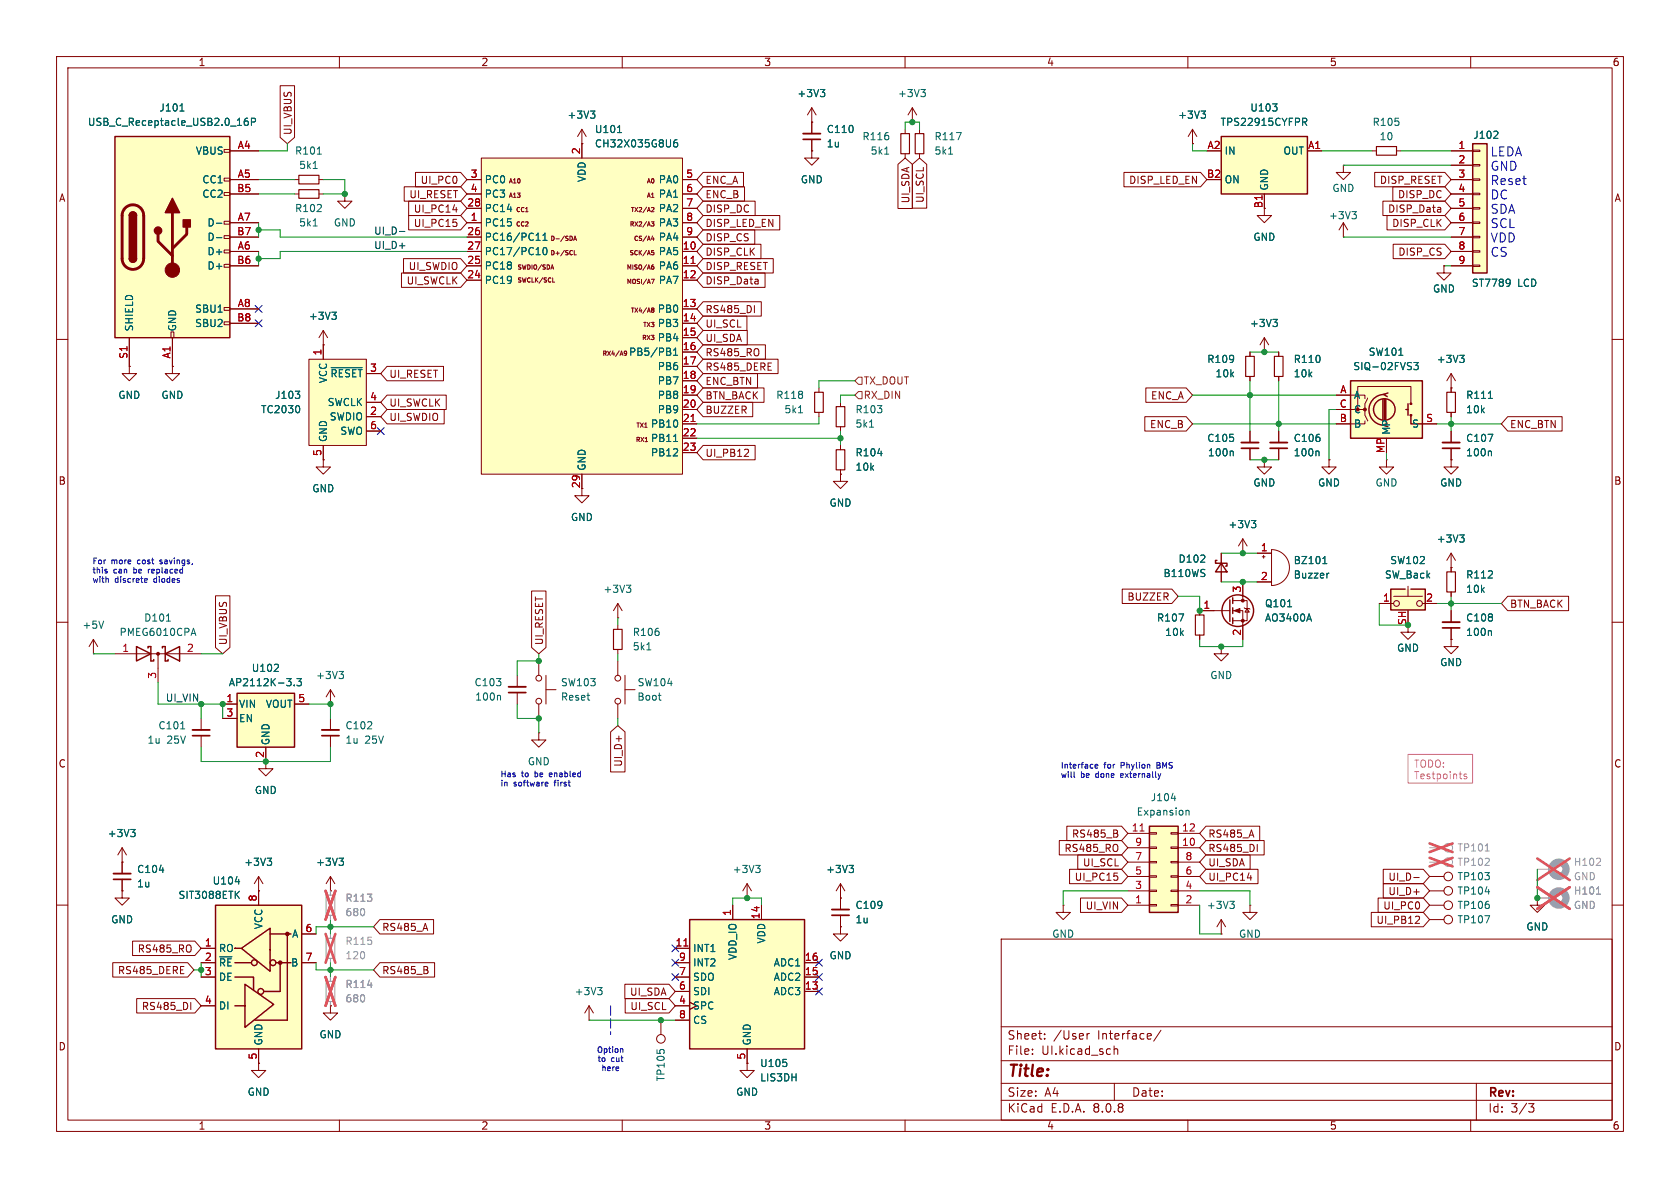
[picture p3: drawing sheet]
<svg xmlns="http://www.w3.org/2000/svg" width="297mm" height="210mm" viewBox="0 0 297 210" stroke-linecap="round" stroke-linejoin="round" font-family="sans-serif">
<defs><g id="words">
<text font-size="2.8" fill="#840000" x="178" y="190.9">Title:</text>
<g font-size="2.2" fill="#0000c2">
<text x="263.4" y="27.9">LEDA</text>
<text x="263.4" y="30.5">GND</text>
<text x="263.4" y="33">Reset</text>
<text x="263.4" y="35.5">DC</text>
<text x="263.4" y="38.1">SDA</text>
<text x="263.4" y="40.6">SCL</text>
<text x="263.4" y="43.2">VDD</text>
<text x="263.4" y="45.7">CS</text>
</g>
<g font-size="2.1" fill="#840000">
<text x="178" y="184">Sheet:</text>
<text x="186.2" y="184">/User</text>
<text x="194.1" y="184">Interface/</text>
<text x="178" y="186.7">File:</text>
<text x="184.1" y="186.7">UI.kicad_sch</text>
<text x="178" y="196.9">KiCad</text>
<text x="178" y="194.1">Size:</text>
<text x="184.7" y="194.1">A4</text>
<text x="185.7" y="196.9">E.D.A.</text>
<text x="193.3" y="196.9">8.0.8</text>
<text x="200" y="194.1">Date:</text>
<text x="263" y="194.3">Rev:</text>
<text x="263" y="196.9">Id:</text>
<text x="267.1" y="196.9">3/3</text>
</g>
<g font-size="1.8" fill="#840000">
<text x="35" y="11.9">1</text>
<text x="85" y="11.9">2</text>
<text x="135" y="11.9">3</text>
<text x="185" y="11.9">4</text>
<text x="235" y="11.9">5</text>
<text x="285" y="11.9">6</text>
<text x="51.8" y="24" transform="rotate(-90 51.8 24)">UI_VBUS</text>
<text x="10.3" y="35.9">A</text>
<text x="72.3" y="35.2">UI_RESET</text>
<text x="74.3" y="32.7">UI_PC0</text>
<text x="124.6" y="32.7">ENC_A</text>
<text x="124.6" y="35.2">ENC_B</text>
<text x="163.5" y="36" transform="rotate(-90 163.5 36)">UI_SCL</text>
<text x="199.5" y="32.7">DISP_LED_EN</text>
<text x="243.8" y="32.7">DISP_RESET</text>
<text x="247" y="35.2">DISP_DC</text>
<text x="285.3" y="35.9">A</text>
<text x="73.1" y="40.3">UI_PC15</text>
<text x="73.1" y="37.8">UI_PC14</text>
<text x="124.6" y="40.3">DISP_LED_EN</text>
<text x="124.6" y="37.8">DISP_DC</text>
<text x="161" y="36" transform="rotate(-90 161 36)">UI_SDA</text>
<text x="223.3" y="36.9" transform="rotate(-90 223.3 36.9)">B1</text>
<text x="245.3" y="37.8">DISP_Data</text>
<text x="246" y="40.3">DISP_CLK</text>
<text x="72.1" y="47.9">UI_SWDIO</text>
<text x="124.6" y="47.9">DISP_RESET</text>
<text x="124.6" y="42.9">DISP_CS</text>
<text x="124.6" y="45.4">DISP_CLK</text>
<text x="247.1" y="45.4">DISP_CS</text>
<text x="71.8" y="50.5">UI_SWCLK</text>
<text x="124.6" y="50.5">DISP_Data</text>
<text x="124.6" y="58.1">UI_SCL</text>
<text x="124.6" y="55.6">RS485_DI</text>
<text x="124.6" y="63.2">RS485_RO</text>
<text x="124.6" y="60.6">UI_SDA</text>
<text x="124.6" y="65.7">RS485_DERE</text>
<text x="68.7" y="67">UI_RESET</text>
<text x="124.6" y="70.8">BTN_BACK</text>
<text x="124.6" y="68.3">ENC_BTN</text>
<text x="203.4" y="70.8">ENC_A</text>
<text x="68.7" y="72.1">UI_SWCLK</text>
<text x="68.7" y="74.6">UI_SWDIO</text>
<text x="124.6" y="73.3">BUZZER</text>
<text x="203.2" y="75.9">ENC_B</text>
<text x="266.9" y="75.9">ENC_BTN</text>
<text x="124.6" y="81">UI_PB12</text>
<text x="10.3" y="85.9">B</text>
<text x="102.6" y="86.4" transform="rotate(-90 102.6 86.4)">29</text>
<text x="285.3" y="85.9">B</text>
<text x="199.2" y="106.4">BUZZER</text>
<text x="266.9" y="107.6">BTN_BACK</text>
<text x="40.3" y="114.1" transform="rotate(-90 40.3 114.1)">UI_VBUS</text>
<text x="96.2" y="114.1" transform="rotate(-90 96.2 114.1)">UI_RESET</text>
<text x="10.3" y="135.9">C</text>
<text x="46.7" y="134.1" transform="rotate(-90 46.7 134.1)">2</text>
<text x="110.2" y="135.6" transform="rotate(-90 110.2 135.6)">UI_D+</text>
<text x="285.3" y="135.9">C</text>
<text x="189.4" y="148.3">RS485_B</text>
<text x="213.5" y="148.3">RS485_A</text>
<text x="188.1" y="150.8">RS485_RO</text>
<text x="189.9" y="155.9">UI_PC15</text>
<text x="191.3" y="153.4">UI_SCL</text>
<text x="213.5" y="150.8">RS485_DI</text>
<text x="213.5" y="155.9">UI_PC14</text>
<text x="213.5" y="153.4">UI_SDA</text>
<text x="245.4" y="155.9">UI_D-</text>
<text x="191.8" y="161">UI_VIN</text>
<text x="244.4" y="161">UI_PC0</text>
<text x="245.4" y="158.4">UI_D+</text>
<text x="67.5" y="164.8">RS485_A</text>
<text x="243.2" y="163.5">UI_PB12</text>
<text x="20.7" y="172.4">RS485_DERE</text>
<text x="24.3" y="168.6">RS485_RO</text>
<text x="67.5" y="172.4">RS485_B</text>
<text x="25" y="178.8">RS485_DI</text>
<text x="111.3" y="176.2">UI_SDA</text>
<text x="111.3" y="178.8">UI_SCL</text>
<text x="10.3" y="185.9">D</text>
<text x="285.3" y="185.9">D</text>
<text x="35" y="199.9">1</text>
<text x="85" y="199.9">2</text>
<text x="135" y="199.9">3</text>
<text x="185" y="199.9">4</text>
<text x="235" y="199.9">5</text>
<text x="285" y="199.9">6</text>
</g>
<g font-size="1.8" fill="#006464">
<text x="140.9" y="17.4">+3V3</text>
<text x="158.6" y="17.4">+3V3</text>
<text x="15.4" y="22.5">USB_C_Receptacle_USB2.0_16P</text>
<text x="28.1" y="19.9">J101</text>
<text x="100.2" y="21.2">+3V3</text>
<text x="105.1" y="23.7">U101</text>
<text x="146.1" y="23.7">C110</text>
<text x="208.2" y="21.2">+3V3</text>
<text x="215.7" y="22.5">TPS22915CYFPR</text>
<text x="220.9" y="19.9">U103</text>
<text x="242.6" y="22.5">R105</text>
<text x="34.5" y="27.5">VBUS</text>
<text x="52.1" y="27.5">R101</text>
<text x="105.1" y="26.3">CH32X035G8U6</text>
<text x="146.1" y="26.3">1u</text>
<text x="152.4" y="25">R116</text>
<text x="153.8" y="27.5">5k1</text>
<text x="165.1" y="25">R117</text>
<text x="165.1" y="27.5">5k1</text>
<text x="216.4" y="27.5">IN</text>
<text x="226.8" y="27.5">OUT</text>
<text x="243.8" y="25">10</text>
<text x="260.4" y="24.7">J102</text>
<text x="35.7" y="32.6">CC1</text>
<text x="35.7" y="35.2">CC2</text>
<text x="52.8" y="30.1">5k1</text>
<text x="85.6" y="32.6">PC0</text>
<text x="85.6" y="35.2">PC3</text>
<text x="103.7" y="32.3" transform="rotate(-90 103.7 32.3)">VDD</text>
<text x="116.4" y="32.6">PA0</text>
<text x="116.4" y="35.2">PA1</text>
<text x="141.5" y="32.6">GND</text>
<text x="216.4" y="32.6">ON</text>
<text x="224.4" y="33.8" transform="rotate(-90 224.4 33.8)">GND</text>
<text x="235.5" y="34.1">GND</text>
<text x="36.6" y="40.2">D-</text>
<text x="52.1" y="37.7">R102</text>
<text x="52.8" y="40.2">5k1</text>
<text x="58.9" y="40.2">GND</text>
<text x="85.6" y="40.2">PC15</text>
<text x="85.6" y="37.7">PC14</text>
<text x="116.4" y="37.7">PA2</text>
<text x="116.4" y="40.2">PA3</text>
<text x="234.8" y="39">+3V3</text>
<text x="36.6" y="45.3">D+</text>
<text x="36.6" y="47.9">D+</text>
<text x="36.6" y="42.8">D-</text>
<text x="85.6" y="47.9">PC18</text>
<text x="85.6" y="42.8">PC16/PC11</text>
<text x="85.6" y="45.3">PC17/PC10</text>
<text x="116.4" y="45.3">PA5</text>
<text x="116.4" y="47.9">PA6</text>
<text x="116.4" y="42.8">PA4</text>
<text x="221.5" y="42.8">GND</text>
<text x="85.6" y="50.4">PC19</text>
<text x="116.4" y="50.4">PA7</text>
<text x="253.2" y="51.9">GND</text>
<text x="260.1" y="50.9">ST7789</text>
<text x="268.3" y="50.9">LCD</text>
<text x="23.7" y="58.7" transform="rotate(-90 23.7 58.7)">SHIELD</text>
<text x="31.3" y="58.7" transform="rotate(-90 31.3 58.7)">GND</text>
<text x="34.4" y="55.5">SBU1</text>
<text x="34.4" y="58">SBU2</text>
<text x="54.5" y="56.7">+3V3</text>
<text x="116.2" y="55.5">PB0</text>
<text x="116.2" y="58">PB3</text>
<text x="220.9" y="58">+3V3</text>
<text x="111.1" y="63.1">PB5/PB1</text>
<text x="116.2" y="60.6">PB4</text>
<text x="116.2" y="65.6">PB6</text>
<text x="213.3" y="64.4">R109</text>
<text x="228.6" y="64.4">R110</text>
<text x="239.1" y="65.6">SIQ-02FVS3</text>
<text x="241.9" y="63.1">SW101</text>
<text x="253.9" y="64.4">+3V3</text>
<text x="20.8" y="70.7">GND</text>
<text x="28.4" y="70.7">GND</text>
<text x="48.5" y="70.7">J103</text>
<text x="57.8" y="72">SWCLK</text>
<text x="58" y="67.8" transform="rotate(-90 58 67.8)">VCC</text>
<text x="58.3" y="66.9">~{RESET}</text>
<text x="116.2" y="68.2">PB7</text>
<text x="116.2" y="70.7">PB8</text>
<text x="137.1" y="70.7">R118</text>
<text x="214.8" y="66.9">10k</text>
<text x="228.6" y="66.9">10k</text>
<text x="239.3" y="70.7">A</text>
<text x="259.1" y="70.7">R111</text>
<text x="46.1" y="73.3">TC2030</text>
<text x="58.2" y="74.5">SWDIO</text>
<text x="60.1" y="77.1">SWO</text>
<text x="115" y="75.8">PB10</text>
<text x="116.2" y="73.3">PB9</text>
<text x="138.6" y="73.3">5k1</text>
<text x="151.1" y="73.3">R103</text>
<text x="151.1" y="75.8">5k1</text>
<text x="239.3" y="75.8">B</text>
<text x="239.3" y="73.3">C</text>
<text x="246" y="77" transform="rotate(-90 246 77)">MP</text>
<text x="249.5" y="75.8">S</text>
<text x="259.1" y="73.3">10k</text>
<text x="58" y="78.2" transform="rotate(-90 58 78.2)">GND</text>
<text x="103.7" y="83.3" transform="rotate(-90 103.7 83.3)">GND</text>
<text x="115" y="78.3">PB11</text>
<text x="115" y="80.9">PB12</text>
<text x="151.1" y="80.9">R104</text>
<text x="151.1" y="83.4">10k</text>
<text x="213.3" y="78.3">C105</text>
<text x="213.4" y="80.9">100n</text>
<text x="228.6" y="78.3">C106</text>
<text x="228.6" y="80.9">100n</text>
<text x="259.1" y="78.3">C107</text>
<text x="259.1" y="80.9">100n</text>
<text x="55.1" y="87.2">GND</text>
<text x="146.6" y="89.8">GND</text>
<text x="221.5" y="86.2">GND</text>
<text x="232.9" y="86.2">GND</text>
<text x="243.1" y="86.2">GND</text>
<text x="254.5" y="86.2">GND</text>
<text x="100.8" y="92.3">GND</text>
<text x="217.1" y="93.6">+3V3</text>
<text x="208.2" y="99.7">D102</text>
<text x="228.6" y="99.9">BZ101</text>
<text x="245.7" y="99.9">SW102</text>
<text x="253.9" y="96.1">+3V3</text>
<text x="106.6" y="105">+3V3</text>
<text x="205.6" y="102.2">B110WS</text>
<text x="223.5" y="107.5">Q101</text>
<text x="228.6" y="102.5">Buzzer</text>
<text x="244.7" y="102.5">SW_Back</text>
<text x="259.1" y="102.5">R112</text>
<text x="259.1" y="105">10k</text>
<text x="14.5" y="111.4">+5V</text>
<text x="21" y="112.6">PMEG6010CPA</text>
<text x="25.4" y="110.1">D101</text>
<text x="111.8" y="112.6">R106</text>
<text x="204.4" y="110.1">R107</text>
<text x="205.9" y="112.6">10k</text>
<text x="223.5" y="110.1">AO3400A</text>
<text x="259.1" y="110.1">C108</text>
<text x="259.1" y="112.6">100n</text>
<text x="44.4" y="119">U102</text>
<text x="111.8" y="115.2">5k1</text>
<text x="246.9" y="115.4">GND</text>
<text x="254.5" y="118">GND</text>
<text x="40.4" y="121.5">AP2112K-3.3</text>
<text x="42.2" y="125.3">VIN</text>
<text x="46.9" y="125.3">VOUT</text>
<text x="55.8" y="120.2">+3V3</text>
<text x="83.8" y="121.5">C103</text>
<text x="83.9" y="124">100n</text>
<text x="99.1" y="121.5">SW103</text>
<text x="99.1" y="124.1">Reset</text>
<text x="112.6" y="124.1">Boot</text>
<text x="112.6" y="121.5">SW104</text>
<text x="213.9" y="120.2">GND</text>
<text x="26" y="131.7">1u</text>
<text x="27.9" y="129.1">C101</text>
<text x="29.5" y="131.7">25V</text>
<text x="42.2" y="127.9">EN</text>
<text x="47.9" y="131.8" transform="rotate(-90 47.9 131.8)">GND</text>
<text x="61" y="129.1">C102</text>
<text x="61" y="131.7">1u</text>
<text x="64.5" y="131.7">25V</text>
<text x="93.2" y="135.5">GND</text>
<text x="45" y="140.6">GND</text>
<text x="203.3" y="141.8">J104</text>
<text x="18.9" y="148.2">+3V3</text>
<text x="200.9" y="144.4">Expansion</text>
<text x="24.1" y="154.5">C104</text>
<text x="43.1" y="153.3">+3V3</text>
<text x="55.8" y="153.3">+3V3</text>
<text x="129.4" y="154.5">+3V3</text>
<text x="145.9" y="154.5">+3V3</text>
<text x="257.6" y="155.8">TP103</text>
<text x="24.1" y="157.1">1u</text>
<text x="31.5" y="159.1">SIT3088ETK</text>
<text x="37.5" y="156.6">U104</text>
<text x="151.1" y="160.9">C109</text>
<text x="213.3" y="160.9">+3V3</text>
<text x="257.6" y="160.9">TP106</text>
<text x="257.6" y="158.3">TP104</text>
<text x="19.6" y="163.4">GND</text>
<text x="46.6" y="164.4" transform="rotate(-90 46.6 164.4)">VCC</text>
<text x="51.5" y="166">A</text>
<text x="135.5" y="166.9" transform="rotate(-90 135.5 166.9)">VDD</text>
<text x="151.1" y="163.4">1u</text>
<text x="185.9" y="166">GND</text>
<text x="218.9" y="166">GND</text>
<text x="257.6" y="163.4">TP107</text>
<text x="269.7" y="164.7">GND</text>
<text x="38.6" y="168.5">RO</text>
<text x="38.6" y="171">~{RE}</text>
<text x="38.6" y="173.6">DE</text>
<text x="51.4" y="171">B</text>
<text x="122.4" y="168.5">INT1</text>
<text x="122.4" y="173.6">SDO</text>
<text x="122.4" y="171">INT2</text>
<text x="130.4" y="169.8" transform="rotate(-90 130.4 169.8)">VDD_IO</text>
<text x="136.7" y="173.6">ADC2</text>
<text x="136.7" y="171">ADC1</text>
<text x="146.6" y="169.8">GND</text>
<text x="38.6" y="178.7">DI</text>
<text x="101.5" y="176.1">+3V3</text>
<text x="122.4" y="178.7">SPC</text>
<text x="122.4" y="176.1">SDI</text>
<text x="136.7" y="176.1">ADC3</text>
<text x="46.6" y="184.9" transform="rotate(-90 46.6 184.9)">GND</text>
<text x="56.4" y="183.7">GND</text>
<text x="122.4" y="181.2">CS</text>
<text x="132.9" y="184.9" transform="rotate(-90 132.9 184.9)">GND</text>
<text x="117.7" y="191.2" transform="rotate(-90 117.7 191.2)">TP105</text>
<text x="134.3" y="188.8">U105</text>
<text x="134.3" y="191.4">LIS3DH</text>
<text x="43.7" y="193.9">GND</text>
<text x="130" y="193.9">GND</text>
</g>
<g font-size="1.8" fill="#a90000">
<text x="41.9" y="26.4">A4</text>
<text x="102.6" y="27.4" transform="rotate(-90 102.6 27.4)">2</text>
<text x="213.4" y="26.4">A2</text>
<text x="231.2" y="26.4">A1</text>
<text x="257.7" y="26.4">1</text>
<text x="257.7" y="29">2</text>
<text x="41.8" y="34">B5</text>
<text x="41.9" y="31.5">A5</text>
<text x="83.1" y="31.5">3</text>
<text x="83.1" y="34">4</text>
<text x="121.2" y="31.5">5</text>
<text x="121.2" y="34">6</text>
<text x="213.3" y="31.5">B2</text>
<text x="257.7" y="31.5">3</text>
<text x="257.7" y="34">4</text>
<text x="41.8" y="41.7">B7</text>
<text x="41.9" y="39.1">A7</text>
<text x="82.5" y="41.7">26</text>
<text x="82.5" y="36.6">28</text>
<text x="83.1" y="39.1">1</text>
<text x="121.2" y="36.6">7</text>
<text x="121.2" y="39.1">8</text>
<text x="121.2" y="41.7">9</text>
<text x="257.7" y="36.6">5</text>
<text x="257.7" y="39.1">6</text>
<text x="257.7" y="41.7">7</text>
<text x="41.8" y="46.7">B6</text>
<text x="41.9" y="44.2">A6</text>
<text x="82.5" y="46.7">25</text>
<text x="82.5" y="44.2">27</text>
<text x="120.6" y="44.2">10</text>
<text x="120.6" y="46.7">11</text>
<text x="257.7" y="44.2">8</text>
<text x="257.7" y="46.7">9</text>
<text x="82.5" y="49.3">24</text>
<text x="120.6" y="49.3">12</text>
<text x="41.8" y="56.9">B8</text>
<text x="41.9" y="54.4">A8</text>
<text x="120.6" y="54.4">13</text>
<text x="120.6" y="56.9">14</text>
<text x="120.6" y="59.4">15</text>
<text x="22.6" y="63.5" transform="rotate(-90 22.6 63.5)">S1</text>
<text x="30.2" y="63.5" transform="rotate(-90 30.2 63.5)">A1</text>
<text x="56.9" y="62.9" transform="rotate(-90 56.9 62.9)">1</text>
<text x="65.3" y="65.8">3</text>
<text x="120.6" y="62">16</text>
<text x="120.6" y="64.5">17</text>
<text x="65.3" y="70.9">4</text>
<text x="120.6" y="67.1">18</text>
<text x="120.6" y="69.6">19</text>
<text x="236.8" y="69.6">A</text>
<text x="65.3" y="73.4">2</text>
<text x="65.3" y="75.9">6</text>
<text x="120.6" y="72.1">20</text>
<text x="120.6" y="74.7">21</text>
<text x="120.6" y="77.2">22</text>
<text x="236.8" y="74.7">B</text>
<text x="236.8" y="72.1">C</text>
<text x="252" y="74.7">S</text>
<text x="56.9" y="80.7" transform="rotate(-90 56.9 80.7)">5</text>
<text x="120.6" y="79.8">23</text>
<text x="244.9" y="80.2" transform="rotate(-90 244.9 80.2)">MP</text>
<text x="222.8" y="97.5">1</text>
<text x="212.7" y="107.7">1</text>
<text x="219.5" y="104.8" transform="rotate(-90 219.5 104.8)">3</text>
<text x="222.8" y="102.6">2</text>
<text x="244.4" y="106.4">1</text>
<text x="252" y="106.4">2</text>
<text x="219.5" y="112.5" transform="rotate(-90 219.5 112.5)">2</text>
<text x="248.7" y="110.6" transform="rotate(-90 248.7 110.6)">SH</text>
<text x="21.5" y="115.3">1</text>
<text x="32.9" y="115.3">2</text>
<text x="27.7" y="120.1" transform="rotate(-90 27.7 120.1)">3</text>
<text x="39.9" y="124.2">1</text>
<text x="52.6" y="124.2">5</text>
<text x="39.9" y="126.7">3</text>
<text x="200" y="147.1">11</text>
<text x="200.6" y="149.6">9</text>
<text x="208.9" y="149.6">10</text>
<text x="208.9" y="147.1">12</text>
<text x="200.6" y="154.7">5</text>
<text x="200.6" y="152.1">7</text>
<text x="209.5" y="154.7">6</text>
<text x="209.5" y="152.1">8</text>
<text x="45.5" y="159.5" transform="rotate(-90 45.5 159.5)">8</text>
<text x="129.3" y="162" transform="rotate(-90 129.3 162)">1</text>
<text x="200.6" y="159.8">1</text>
<text x="200.6" y="157.2">3</text>
<text x="209.5" y="159.8">2</text>
<text x="209.5" y="157.2">4</text>
<text x="36.1" y="167.4">1</text>
<text x="53.9" y="164.8">6</text>
<text x="119.3" y="167.4">11</text>
<text x="134.4" y="162.6" transform="rotate(-90 134.4 162.6)">14</text>
<text x="36.1" y="169.9">2</text>
<text x="36.1" y="172.5">3</text>
<text x="53.9" y="169.9">7</text>
<text x="119.9" y="172.5">7</text>
<text x="119.9" y="169.9">9</text>
<text x="142.2" y="172.5">15</text>
<text x="142.2" y="169.9">16</text>
<text x="36.1" y="177.5">4</text>
<text x="119.9" y="177.5">4</text>
<text x="119.9" y="175">6</text>
<text x="142.2" y="175">13</text>
<text x="119.9" y="180.1">8</text>
<text x="45.5" y="187.4" transform="rotate(-90 45.5 187.4)">5</text>
<text x="131.8" y="187.4" transform="rotate(-90 131.8 187.4)">5</text>
</g>
<g font-size="1.8" fill="#0f0f0f">
<text x="66" y="41.6">UI_D-</text>
<text x="66" y="44.1">UI_D+</text>
<text x="29.2" y="124.1">UI_VIN</text>
</g>
<g font-size="1.8" fill="#725600">
<text x="152.6" y="70.7">RX_DIN</text>
<text x="152.6" y="68.2">TX_DOUT</text>
</g>
<g font-size="1.8" fill="#f0f">
<text x="249.9" y="136">TODO:</text>
<text x="249.9" y="138.1">Testpoints</text>
</g>
<g font-size="1.8" fill="#989898">
<text x="257.6" y="150.7">TP101</text>
<text x="257.6" y="153.3">TP102</text>
<text x="278.1" y="155.8">GND</text>
<text x="278.1" y="153.3">H102</text>
<text x="61" y="159.6">R113</text>
<text x="278.1" y="160.9">GND</text>
<text x="278.1" y="158.3">H101</text>
<text x="61" y="167.2">R115</text>
<text x="61" y="162.2">680</text>
<text x="61" y="169.8">120</text>
<text x="61" y="174.9">R114</text>
<text x="61" y="177.4">680</text>
</g>
<g font-size="1.4" fill="#0000c2">
<text x="16.3" y="99.9">For</text>
<text x="16.3" y="101.6">this</text>
<text x="19.7" y="99.9">more</text>
<text x="20.1" y="101.6">can</text>
<text x="23.8" y="101.6">be</text>
<text x="24.5" y="99.9">cost</text>
<text x="26.6" y="101.6">replaced</text>
<text x="28.7" y="99.9">savings,</text>
<text x="16.3" y="103.2">with</text>
<text x="20.3" y="103.2">discrete</text>
<text x="27.4" y="103.2">diodes</text>
<text x="88.4" y="137.6">Has</text>
<text x="92.2" y="137.6">to</text>
<text x="94.8" y="137.6">be</text>
<text x="97.6" y="137.6">enabled</text>
<text x="187.5" y="136.1">Interface</text>
<text x="187.5" y="137.7">will</text>
<text x="191.1" y="137.7">be</text>
<text x="193.9" y="137.7">done</text>
<text x="195.2" y="136.1">for</text>
<text x="198.4" y="136.1">Phylion</text>
<text x="198.6" y="137.7">externally</text>
<text x="205" y="136.1">BMS</text>
<text x="88.4" y="139.2">in</text>
<text x="90.8" y="139.2">software</text>
<text x="98.2" y="139.2">first</text>
<text x="105.4" y="186.3">Option</text>
<text x="105.5" y="187.9">to</text>
<text x="106.2" y="189.5">here</text>
<text x="108" y="187.9">cut</text>
</g>
<g font-size="1.1" fill="#840000">
<text x="89.8" y="32.6">A10</text>
<text x="89.8" y="35.2">A13</text>
<text x="114.2" y="32.6">A0</text>
<text x="114.2" y="35.2">A1</text>
<text x="91.1" y="37.7">CC1</text>
<text x="91.1" y="40.2">CC2</text>
<text x="111.2" y="40.2">RX2/A3</text>
<text x="111.4" y="37.7">TX2/A2</text>
<text x="91.4" y="47.9">SWDIO/SDA</text>
<text x="97.2" y="45.3">D+/SCL</text>
<text x="97.2" y="42.8">D-/SDA</text>
<text x="110.7" y="47.9">MISO/A6</text>
<text x="111.2" y="45.3">SCK/A5</text>
<text x="111.9" y="42.8">CS/A4</text>
<text x="91.4" y="50.1">SWCLK/SCL</text>
<text x="110.7" y="50.4">MOSI/A7</text>
<text x="111.4" y="55.5">TX4/A8</text>
<text x="113.6" y="58">TX3</text>
<text x="106.4" y="63.1">RX4/A9</text>
<text x="113.4" y="60.3">RX3</text>
<text x="112.4" y="75.8">TX1</text>
<text x="112.3" y="78.3">RX1</text>
</g>
</g></defs>
<g fill="none" stroke="#840000" stroke-width=".18">
<path d="M10 10h277v190h-277zM12 12h273v186h-273zM60 10v2M110 10v2M160 10v2M210 10v2M260 10v2M10 60h2M148.6 78.7v.8M285 60h2M148.6 83.1v.7M10 110h2"/>
<path d="M285 110h2M10 160h2M177 166h108v32h-108zM285 160h2M60 198v2M110 198v2M132.1 188v1.2h1.2l-1.2 1.3-1.3-1.3h1.3M132.1 188h.1M160 198v2M177 194.5h108M177 191.5h108M177 187.5h108"/>
<path d="M177 181.5h108M182.5 186.3v.1M182.5 185.5v.1M184.7 183.6v.1M184.7 182.8v.1M192.2 182.7v1M192.6 182.7l-.3 .1-.1 .2M197 184.9v1.5M197 185.5l.2-.1 .3 .1 .1 .9M197 191.5v3M205.2 182.1l-1.2 2M210 198v2"/>
<path d="M260 198v2M261 191.5v6.5M270.2 195.1h1l-.5 .6 .4 .1 .1 .5-.3 .3h-.4"/>
</g>
<path d="M147.8 79.5h1.6v3.6h-1.6z" fill="none" stroke="#840000" stroke-width=".2"/>
<path d="M155.2 80.2h.8" fill="none" stroke="#006464" stroke-width=".18"/>
<path d="M121.9 162.6h20.3v22.8h-20.3z" fill="#ffffc2"/>
<path d="M215.1 99.1h-.2v.5h2v.5h-.2M215.9 99.6l1 1.5h-2zM121.9 162.6h20.3v22.8h-20.3z" fill="none" stroke="#840000" stroke-width=".25"/>
<g fill="none" stroke="#840000" stroke-width=".18">
<path d="M52.1 31.8h.7M56.4 31.8h.7M61 34.3v1.3h1.2l-1.2 1.2-1.3-1.2h1.3M61 34.3h.1M215.9 97.8v5.1M95.2 116.8v2.6M96.5 119.4v5.1M109.2 109.2h.1M109.2 106.7v2.5M109.2 110.5v.8M109.2 114.8v.8M109.2 116.8v2.6"/>
<path d="M109.2 106.7l-.7 1.3M109.2 106.7l.8 1.3M110.5 119.4v5.1M212.1 108v.7M212.1 112.3v.7M215.9 114.3v1.3h1.3l-1.3 1.2-1.3-1.2h1.3M215.9 114.3h.1M256.5 113v1.3h1.3l-1.3 1.3-1.2-1.3h1.2M256.5 113h.1M95.2 124.5v2.5M96.5 121.9h1.8M109.2 124.5v2.5"/>
<path d="M110.5 121.9h1.8M148.6 158.8v2M104.1 177.8l-.7 1.3M104.1 177.8v2.5M104.1 177.8l.8 1.3M119.4 167.6h2.5M119.4 175.3h2.5M119.4 172.7h2.5M119.4 170.2h2.5M119.4 177.8h2.5M129.5 160v2.6M134.6 160v2.6"/>
<path d="M142.2 175.3h2.6M142.2 172.7h2.6M142.2 170.2h2.6M148.6 163.8v1.3h1.3l-1.3 1.3-1.3-1.3h1.3M148.6 163.8h.1M148.6 161.8v2M188 160v1.3h1.2l-1.2 1.3-1.3-1.3h1.3M188 160h.1M104.1 180.3h.1M116.8 180.3v2.6M119.4 180.3h2.5M132.1 185.4v2.6"/>
<circle cx="95.3" cy="119.9" r=".51"/>
<circle cx="109.2" cy="119.9" r=".51"/>
<circle cx="95.3" cy="124" r=".51"/>
<circle cx="109.2" cy="124" r=".51"/>
<circle cx="116.8" cy="183.6" r=".76"/>
</g>
<path d="M120.9 167.2h.7" fill="none" stroke="#a90000" stroke-width=".18"/>
<path d="M55.4 29.8h.7M56.1 27.2h.7M110.7 103.4h.8l-.4 .5M111.3 103.9l.2 .3v.3l-.2 .2M114.4 114.9h.7M208.4 108.5h.9l-.6 1.3M116.4 122.9h.5M116.7 123.8h.2M105.7 174.6h.7l-.4 .5M106.2 175.1l.2 .2v.3l-.2 .2M139 187.9v.5" fill="none" stroke="#006464" stroke-width=".18"/>
<g fill="none" stroke="#a1a1a1" stroke-width=".18">
<path d="M252.7 149.9h2.6"/>
<circle cx="256" cy="149.9" r=".76"/>
</g>
<path d="M262.6 150.4h.7" fill="none" stroke="#989898" stroke-width=".18"/>
<path d="M252.7 149.1l4.1 1.5M256.8 149.1l-4.1 1.5" fill="none" stroke="#e65255" stroke-width=".46"/>
<path d="M52.8 31h3.6v1.5h-3.6zM108.5 111.3h1.5v3.5h-1.5zM211.3 108.7h1.6v3.6h-1.6z" fill="none" stroke="#840000" stroke-width=".2"/>
<path d="M147.1 160.8h3" fill="none" stroke="#840000" stroke-width=".33"/>
<path d="M147.1 161.8h3" fill="none" stroke="#840000" stroke-width=".3"/>
<path d="M41.9 122.6h10.2v9.5h-10.2z" fill="#ffffc2"/>
<path d="M24.1 114.3l2.6 1.3-2.6 1.2zM26.2 114.6v-.3h.5v2.5h.5v-.2M28.7 114.6v-.3h.5v2.5h.5v-.2M29.2 115.6l2.5-1.3v2.5zM41.9 122.6h10.2v9.5h-10.2z" fill="none" stroke="#840000" stroke-width=".25"/>
<g fill="none" stroke="#840000" stroke-width=".18">
<path d="M102.9 86.4v1.2h1.2l-1.2 1.3-1.3-1.3h1.3M16.5 115.6h.1M16.5 113l-.8 1.3M16.5 113v2.6M16.5 113l.8 1.3M20.3 115.6h15.3M27.9 115.6v5.1M35.6 127v2M35.6 130v2.1M39.4 124.5h2.5M39.4 127h2.5M47 132.1v2.5"/>
<path d="M52.1 124.5h2.5M58.4 124.5h.1M58.4 121.9l-.7 1.3M58.4 121.9v2.6M58.4 121.9l.8 1.3M252.7 157.5h2.6M58.4 177.8v1.3h1.3l-1.3 1.2-1.3-1.2h1.3M58.4 177.8h.1M252.7 160h2.6M252.7 162.6h2.6"/>
<circle cx="256" cy="157.5" r=".76"/>
<circle cx="256" cy="160" r=".76"/>
<circle cx="256" cy="162.6" r=".76"/>
</g>
<g fill="none" stroke="#006464" stroke-width=".18">
<path d="M18.3 109.8l-.4 1.3M29.4 109.8h.7M33.9 112h.6M34.2 111.1l.4 1.2M48.4 118.7h.8M49.2 117.5v.5M50.7 120h.8l-.5 .4M52.5 120h.8l-.4 .4 .3 .2v.5l-.2 .1-.5-.1M59.9 118.7h.8l-.4 .5M60.5 119.2l.2 .2v.3l-.2 .3M31.9 128.8h.8M51.4 120.6v.5"/>
<path d="M52 121.1v.1M262.6 157.6h.8M262.5 161.9h.9l-.6 1.2"/>
</g>
<path d="M34 129h3.1" fill="none" stroke="#840000" stroke-width=".33"/>
<path d="M34 130h3.1" fill="none" stroke="#840000" stroke-width=".3"/>
<circle cx="27.9" cy="115.6" r=".25" fill="#840000" stroke="#840000" stroke-width=".18"/>
<path d="M85.1 27.9h35.5v55.9h-35.5z" fill="#ffffc2"/>
<g fill="none" stroke="#840000" stroke-width=".18">
<path d="M82.5 39.4h2.6M82.5 36.8h2.6M82.5 31.8h2.6M82.5 34.3h2.6M85.1 27.9h35.5v55.9h-35.5zM102.9 25.4v2.5M115.1 39.2h.5l-.2 .3 .2 .1v.3h-.4M115.2 36.7h.3l.1 .2-.5 .5h.5M120.6 39.4h2.6M120.6 36.8h2.6M120.6 31.8h2.6M120.6 34.3h2.6"/>
<path d="M82.5 44.5h2.6M82.5 47h2.6M82.5 49.5h2.6M82.5 41.9h2.6M97.5 47.4h.3M97.6 46.8l.3 .8M97.7 49.9h.4M101.1 41.9v.5M101.4 42.5l.3-.8 .2 .8M101.5 42.3h.3M101.5 44.3v.7h.4M115.1 49.4h.5l-.3 .7"/>
<path d="M115.2 44.6h.3l.1 .1-.1 .3h-.3M115.2 44.3h.4M115.2 47.2l.3-.1 .1 .2-.1 .3h-.3M115.2 54.5h.4l-.1 .3M115.2 54.7l.1 .1M115.3 54.8h.2M115.3 54.8h-.1M115.4 41.7l-.2 .6h.4M115.5 54.8l.1 .1v.2l-.4 .1M115.5 42v.5M115.5 46.8l-.2 .1M120.6 44.5h2.6"/>
<path d="M120.6 47h2.6M120.6 49.5h2.6M120.6 54.6h2.6M120.6 57.2h2.6M120.6 59.7h2.6M120.6 41.9h2.6M110.4 62.4l.1 .1h.2M110.7 62.8h-.3M110.7 62.1h-.2l-.1 .1M120.6 62.2h2.6M120.6 64.8h2.6M120.6 67.3h2.6"/>
<path d="M120.6 69.9h2.6M120.6 72.4h2.6M120.6 74.9h2.6M120.6 77.5h2.6M102.9 83.8v2.6M120.6 80h2.6"/>
</g>
<path d="M122.2 46.6h.7M122.2 74.5h.7" fill="none" stroke="#a90000" stroke-width=".18"/>
<path d="M109.2 23.4h.7M119.7 24.7l-.4 .1a.86 .86 0 0 0 0 1.2l.4-.1 .1-.5-.2-.2-.4 .1-.1 .1M94.8 42.5h.7M94.8 45h.7M96 42.5h.7M96 41.6l.3-.4v1.3M96.1 43.9l.2-.1a.68 .68 0 0 1 .4 .6 .68 .68 0 0 1-.4 .6l-.2-.1-.1-.4zM118.5 62.3v.4M119.1 62.8h.7M119.1 61.9l.3-.4v1.3M119.1 78h.7" fill="none" stroke="#006464" stroke-width=".18"/>
<path d="M203.2 146.1h5.1v15.2h-5.1z" fill="#ffffc2"/>
<g fill="none" stroke="#840000" stroke-width=".18">
<path d="M143.5 19.1l-.8 1.2M143.5 19.1v2.5M143.5 19.1l.8 1.2M161.3 19.1l-.8 1.2M161.3 19.1v2.5M161.3 19.1l.8 1.2M102.9 25.4h.1M102.9 22.9l-.8 1.2M102.9 22.9v2.5M102.9 22.9l.7 1.2M143.5 21.6h.1M161.3 21.6h.1"/>
<path d="M30.5 64.8v1.2h1.2l-1.2 1.3-1.3-1.3h1.3M30.5 64.8h.1M144.8 68.6v.7M144.8 72.9v.8M148.6 83.8v1.3h-1.3l1.3 1.3 1.3-1.3h-1.3M148.6 83.8h.1M47 134.6v1.3h1.3l-1.3 1.3-1.3-1.3h1.3M45.7 157.5h.1M45.7 154.9l-.7 1.3M45.7 154.9v2.6M45.7 154.9l.8 1.3M58.4 157.5h.1"/>
<path d="M58.4 154.9l-.7 1.3M58.4 154.9v2.6M58.4 154.9l.8 1.3M132.1 158.8h.1M132.1 156.2l-.8 1.3M132.1 156.2v2.6M132.1 156.2l.7 1.3M148.6 158.8h.1M148.6 156.2l-.8 1.3M148.6 156.2v2.6M148.6 156.2l.8 1.3M199.4 149.9h3.8"/>
<path d="M199.4 147.3h3.8M199.4 157.5h3.8M199.4 154.9h3.8M199.4 152.4h3.8M203.2 147.2h1.3v.2h-1.3zM203.2 149.7h1.3v.3h-1.3zM203.2 152.3h1.3v.2h-1.3zM203.2 154.8h1.3v.3h-1.3zM203.2 157.4h1.3v.2h-1.3zM203.2 159.9h1.3v.2h-1.3zM207 147.2h1.3v.2h-1.3zM207 149.7h1.3v.3h-1.3z"/>
<path d="M207 152.3h1.3v.2h-1.3zM207 154.8h1.3v.3h-1.3zM207 157.4h1.3v.2h-1.3zM207 159.9h1.3v.2h-1.3zM208.3 149.9h3.8M208.3 147.3h3.8M208.3 157.5h3.8M208.3 154.9h3.8M208.3 152.4h3.8M252.7 154.9h2.6M271.8 158.8v1.2h1.2l-1.2 1.3-1.3-1.3h1.3M271.8 158.8h.1"/>
<path d="M199.4 160h3.8M208.3 160h3.8M215.9 165.1h.1M215.9 162.6l-.8 1.2M215.9 162.6v2.5M215.9 162.6l.8 1.2M221 160v1.3h1.2l-1.2 1.3-1.3-1.3h1.3M221 160h.1"/>
<circle cx="256" cy="154.9" r=".76"/>
</g>
<path d="M203.2 146.1h5.1v15.2h-5.1z" fill="none" stroke="#840000" stroke-width=".25"/>
<path d="M201.5 146.9h.8" fill="none" stroke="#a90000" stroke-width=".18"/>
<g fill="none" stroke="#006464" stroke-width=".18">
<path d="M104.4 19.6h.8l-.5 .5M145 15.8h.8l-.4 .5M145.6 16.3l.2 .2v.3l-.2 .3M162.8 15.8h.8l-.4 .5M163.3 16.3l.3 .2v.3l-.3 .3M104.9 20.1l.3 .3v.3l-.3 .2M141.2 73h.7M47.2 151.7h.8l-.4 .5M47.8 152.2l.2 .2v.3l-.2 .3M59.9 151.7h.8l-.4 .5M60.5 152.2l.2 .2v.3l-.2 .3M133.6 153h.8l-.4 .5"/>
<path d="M134.1 153.5l.3 .2v.3l-.3 .2M150.1 153h.8l-.4 .5M150.6 153.5l.3 .2v.3l-.3 .2M207.1 141.1h.8M209.7 143.2v.9M209.7 143.4l.2-.2 .3 .1v.8M217.4 159.3h.8l-.4 .5M218 159.8l.2 .3v.3l-.2 .2"/>
</g>
<g fill="none" stroke="#a1a1a1" stroke-width="1.3">
<circle cx="275.6" cy="158.7" r="1.27"/>
<circle cx="275.6" cy="153.7" r="1.27"/>
</g>
<g fill="none" stroke="#a1a1a1" stroke-width=".18">
<path d="M58.4 157.5v.7M252.7 152.4h2.6M271.8 158.8h2.5M271.8 153.7h2.5M58.4 161.8v.8M58.4 165.1v.8M58.4 169.4v.8"/>
<circle cx="256" cy="152.4" r=".76"/>
</g>
<path d="M282.2 153h.8M282.2 158.1h.8M282.9 151.8v.5" fill="none" stroke="#989898" stroke-width=".18"/>
<path d="M57.6 157.5l1.7 5.1M59.3 157.5l-1.7 5.1M252.7 151.6l4.1 1.6M256.8 151.6l-4.1 1.6M271.8 156.8l5.7 3.9M271.8 151.8l5.7 3.8M277.5 156.8l-5.7 3.9M277.5 151.8l-5.7 3.8M57.6 165.1l1.7 5.1M59.3 165.1l-1.7 5.1" fill="none" stroke="#e65255" stroke-width=".46"/>
<path d="M57.7 158.2h1.5v3.6h-1.5zM57.7 165.9h1.5v3.5h-1.5z" fill="none" stroke="#a1a1a1" stroke-width=".2"/>
<path d="M144 69.3h1.5v3.6h-1.5z" fill="none" stroke="#840000" stroke-width=".2"/>
<path d="M38.1 160h15.2v25.4h-15.2z" fill="#ffffc2"/>
<g fill="none" stroke="#840000" stroke-width=".25">
<path d="M38.1 160h15.2v25.4h-15.2zM41.5 172.7h3.3v2.3M41.5 170.2h2.9M41.5 177.8h1.7M41.7 167.6h-.2h1M42.7 167.6l5.1-3.5v7.6zM43.3 174l5.1 3.5-5.1 4.1zM47.8 165.1h3.6M48.8 170.2h2.6M49.5 170.2v5.1h-2.9M50.8 165.1v15.2h-5.7"/>
<circle cx="45" cy="170.2" r=".51"/>
<circle cx="46.1" cy="175.3" r=".51"/>
<circle cx="48.3" cy="170.2" r=".51"/>
</g>
<g fill="#840000" stroke="#840000" stroke-width=".25">
<circle cx="49.5" cy="170.2" r=".28"/>
<circle cx="50.8" cy="165.1" r=".28"/>
</g>
<g fill="none" stroke="#840000" stroke-width=".18">
<path d="M223.5 59.7l-.7 1.3M223.5 59.7v2.5M223.5 59.7l.8 1.3M223.5 62.2h.1M256.5 76.2v2M256.5 79.2v2.1M45.7 157.5v2.5M35.6 167.6h2.5M35.6 170.2h2.5M35.6 172.7h2.5M35.6 177.8h2.5M53.3 170.2h2.6"/>
<path d="M53.3 165.1h2.6M45.7 188v1.2h1.3l-1.3 1.3-1.3-1.3h1.3M45.7 188h.1M45.7 185.4v2.6"/>
</g>
<path d="M225 56.5h.8l-.4 .4M225.6 56.9l.2 .3v.3l-.2 .2M263.1 76.8h.8l-.5 1.2M263.5 79.7l.2 .2v.7M41.6 155.9h.8M41.8 158.1l.5 .7M42.3 157.6l-.7 .7" fill="none" stroke="#006464" stroke-width=".18"/>
<path d="M255 78.2h3.1" fill="none" stroke="#840000" stroke-width=".33"/>
<path d="M255 79.2h3.1" fill="none" stroke="#840000" stroke-width=".3"/>
<path d="M20.3 24.1h20.3v35.6h-20.3z" fill="#ffffc2"/>
<g fill="none" stroke="#840000" stroke-width=".18">
<path d="M39.6 39.1h1v.5h-1zM39.6 34h1v.5h-1zM39.6 31.5h1v.5h-1zM39.6 26.4h1v.5h-1zM40.6 26.7h5.1M40.6 31.8h5.1M40.6 39.4h5.1M40.6 34.3h5.1M210.8 25.4h.1M210.8 22.9l-.7 1.2M210.8 22.9v2.5M210.8 22.9l.8 1.2"/>
<path d="M237.5 29.2v1.3h1.3l-1.3 1.3-1.3-1.3h1.3M237.5 29.2h.1M22.9 59.7v5.1M30.2 58.7h.5v1h-.5zM30.5 59.7v5.1M39.6 56.9h1v.5h-1zM39.6 54.4h1v.5h-1zM39.6 46.7h1v.5h-1zM39.6 44.2h1v.5h-1zM39.6 41.7h1v.5h-1zM40.6 44.5h5.1M40.6 54.6h5.1"/>
<path d="M40.6 47h5.1M40.6 41.9h5.1M40.6 57.2h5.1M22.9 64.8v1.2h1.2l-1.2 1.3-1.3-1.3h1.3M22.9 64.8h.1M256.5 68.6v.7M256.5 72.9v.8M245.1 81.3v1.3h1.3l-1.3 1.2-1.3-1.2h1.3M245.1 81.3h.1M21.6 152.4h.1M21.6 149.9l-.8 1.2M21.6 149.9v2.5"/>
<path d="M21.6 149.9l.8 1.2"/>
</g>
<path d="M20.3 24.1h20.3v35.6h-20.3zM22.9 38.1a.64 .64 0 0 1 .6-.6 .64 .64 0 0 1 .6 .6M22.9 45.7a.64 .64 0 0 0 .6 .7 .64 .64 0 0 0 .6-.7" fill="none" stroke="#840000" stroke-width=".25"/>
<path d="M22.1 36.8a1.9 1.9 0 0 1 2.1-.5 1.9 1.9 0 0 1 1.2 1.8v7.6a1.91 1.91 0 0 1-1.9 1.9 1.91 1.91 0 0 1-1.9-1.9v-7.7l.2-.7zM30.5 37.6v10.2M27.9 41.4v1.3l2.6 2.5M33 40.1v1.3l-2.5 2.5" fill="none" stroke="#840000" stroke-width=".51"/>
<g fill="#840000" stroke="#840000" stroke-width=".25">
<path d="M22.9 45.7h1.2a.64 .64 0 0 1-.6 .7 .64 .64 0 0 1-.6-.7z"/>
<path d="M22.9 38.1h1.2v7.6h-1.2z"/>
<path d="M23 37.7a.64 .64 0 0 1 .7-.2 .64 .64 0 0 1 .4 .6h-1.2z"/>
<path d="M30.5 35.1l1.2 2.5h-2.5z"/>
<path d="M32.4 38.9h1.3v1.2h-1.3z"/>
<circle cx="27.9" cy="40.8" r=".63"/>
</g>
<circle cx="30.5" cy="47.8" r="1.27" fill="#840000" stroke="#840000" stroke-width=".18"/>
<path d="M31.8 19.6h.7M212.3 19.6h.8l-.4 .5M38.3 39.5h.9M43.8 20.9l-.4 .1a.86 .86 0 0 0 0 1.2l.4-.2 .1-.4-.2-.2h-.4l-.1 .2M44.4 21.6l.7-.1 .1-.2-.1-.3-.7-.1v1.3M212.9 20.1l.2 .3v.3l-.2 .2M38.3 42h.9M263.1 70.4h.7M23.1 146.6h.8l-.4 .5M23.6 147.1l.3 .3v.3l-.3 .2" fill="none" stroke="#006464" stroke-width=".18"/>
<path d="M255.8 69.3h1.5v3.6h-1.5z" fill="none" stroke="#840000" stroke-width=".2"/>
<path d="M215.9 24.1h15.2v10.2h-15.2z" fill="#ffffc2"/>
<path d="M215.9 24.1h15.2v10.2h-15.2z" fill="none" stroke="#840000" stroke-width=".25"/>
<g fill="none" stroke="#840000" stroke-width=".18">
<path d="M143.5 26.7v1.2h1.3l-1.3 1.3-1.3-1.3h1.3M143.5 26.7h.1M143.5 21.6v2M143.5 24.6v2.1M160 22.9v.7M160 27.2v.7M162.6 22.9v.7M162.6 27.2v.7M223.5 34.3v3.8h1.3l-1.3 1.3-1.3-1.3h1.3M231.1 26.7h2.6M148.6 71.1v.8M148.6 75.4v.8"/>
<path d="M256.5 68.6h.1M256.5 66l-.7 1.3M256.5 66v2.6M256.5 66l.8 1.3M256.5 81.3v1.3h1.3l-1.3 1.2-1.2-1.2h1.2M256.5 81.3h.1"/>
</g>
<path d="M225 18.4h.8l-.5 .4M225.7 19v.5M156.4 27.2h.7M167.7 27.2h.7M169.1 23.4h.8l-.5 1.3M230.3 20.9h.5l.2 .2-.1 .4-.6 .1M230.6 21.6l.4 .6M153.7 75.5h.7M258.1 62.8h.7l-.4 .5M258.6 63.3l.2 .2v.3l-.2 .3" fill="none" stroke="#006464" stroke-width=".18"/>
<path d="M159.3 23.6h1.5v3.6h-1.5zM161.8 23.6h1.5v3.6h-1.5zM147.8 71.9h1.6v3.5h-1.6z" fill="none" stroke="#840000" stroke-width=".2"/>
<path d="M142 23.6h3" fill="none" stroke="#840000" stroke-width=".33"/>
<path d="M142 24.6h3" fill="none" stroke="#840000" stroke-width=".3"/>
<path d="M238.8 67.3h12.7v10.2h-12.7z" fill="#ffffc2"/>
<g fill="none" stroke="#840000" stroke-width=".25">
<path d="M238.8 67.3h12.7v10.2h-12.7zM244.5 70.6v3.6M244.7 69.7a2.73 2.73 0 0 0-2.7 2.7 2.73 2.73 0 0 0 2.7 2.8M244.7 70.6v3.6M245 70.6v3.6M245.4 69.5l-.8 .2 .6 .4M248.5 72.4h.4M248.9 71.4v2M249.4 73.4v1.5h2.1"/>
<circle cx="244.7" cy="72.4" r="1.9"/>
<circle cx="249.4" cy="71.4" r=".13"/>
<circle cx="249.4" cy="73.4" r=".13"/>
</g>
<circle cx="241.3" cy="72.4" r=".25" fill="#840000" stroke="#840000" stroke-width=".18"/>
<path d="M237.5 39.4l-.8 1.2M237.5 39.4v2.5M237.5 39.4l.8 1.2M237.5 41.9h.1M236.2 69.9h5.1v.6M236.2 72.4h5.1v1l.5 1M241.3 74.4v.5h-5.1M241.8 70.4l-.5 1v1h-.5M249.4 71.4v-3.1h-9.4v4.1M251.5 74.9h2.5M248.9 110.5v1.3h1.3l-1.3 1.2-1.3-1.2h1.3" fill="none" stroke="#840000" stroke-width=".18"/>
<path d="M239 37.4h.8l-.4 .5M239.5 37.9l.3 .2v.3l-.3 .3M247.3 62.8h.7M249.9 64.1h.8l-.4 .5 .4 .1v.5l-.2 .1-.6-.1" fill="none" stroke="#006464" stroke-width=".18"/>
<path d="M245.9 104.1h6.1v3.9h-6.1z" fill="#ffffc2"/>
<g fill="none" stroke="#840000" stroke-width=".18">
<path d="M52.1 34.3h.7M56.4 34.3h.7M242.6 26.7h.7M246.9 26.7h.7M221 62.2v.8M221 66.5v.8M221 76.2v2M221 79.2v2.1M226.1 62.2v.8M226.1 66.5v.8M226.1 76.2v2M226.1 79.2v2.1"/>
<path d="M219.7 97.8h.1M219.7 95.3v2.5M219.7 95.3l-.8 1.2M219.7 95.3l.8 1.2M222.2 97.8h2.6M223.1 98.4h.5M223.4 98.2v.5M223.5 81.3v1.3h1.3l-1.3 1.2-1.3-1.2h1.3M223.5 81.3h.1M224.8 97.2a3.2 3.2 0 0 1 3.2 3.1 3.2 3.2 0 0 1-3.2 3.2zM234.9 81.3v1.3h1.3l-1.3 1.2-1.2-1.2h1.2M234.9 81.3h.1"/>
<path d="M212.1 108h5.3M217.9 108h1.8v5M217.9 106.2h2.6v3.5h-2.6M219.7 102.9v3.3M220 107.4l.1 .2h.8l.1 .1M220.5 107.6l.4 .6h-.8zM222.2 102.9h2.6M243.8 106.7h2.6M246.4 105.4h5.1M248.9 103.6v1.8M251.5 106.7h2.5M256.5 100.3v.8"/>
<path d="M256.5 104.6v.8M256.5 108v2M256.5 111v2M21.6 157.5v1.3h1.3l-1.3 1.2-1.3-1.2h1.3M21.6 157.5h.1M21.6 152.4v2M21.6 155.4v2.1"/>
<circle cx="246.9" cy="106.7" r=".51"/>
<circle cx="251" cy="106.7" r=".51"/>
</g>
<g fill="none" stroke="#840000" stroke-width=".25">
<path d="M217.4 106v3.9M217.9 105.7v1M217.9 107.4v1.1M217.9 109.2v1M248.4 104.1h-2.5v3.7h6.1v-3.7h-2.6"/>
<circle cx="218.8" cy="107.9" r="2.79"/>
</g>
<path d="M52.8 33.5h3.6v1.6h-3.6zM243.3 25.9h3.6v1.5h-3.6zM220.2 63h1.5v3.5h-1.5zM225.3 63h1.5v3.5h-1.5zM255.8 101.1h1.5v3.5h-1.5z" fill="none" stroke="#840000" stroke-width=".2"/>
<path d="M55.4 39.9h.7M217.8 79.7l.2 .2v.7M233 79.7l.2 .2v.7M221.2 92h.8l-.4 .5M221.8 92.5l.2 .2v.3l-.2 .3M233.9 99.6h.7M234 98.7l.2-.3v1.2M227.6 107.3h.7M231.4 108.5l.5 1.3M234.9 101.3l-.2 .1M263.5 111.5l.2 .2v.6M28.2 153.8h.8" fill="none" stroke="#006464" stroke-width=".18"/>
<path d="M219.5 78.2h3M224.5 78.2h3.1M255 110h3.1M20.1 154.4h3" fill="none" stroke="#840000" stroke-width=".33"/>
<path d="M219.5 79.2h3M224.5 79.2h3.1M255 111h3.1M20.1 155.4h3" fill="none" stroke="#840000" stroke-width=".3"/>
<path d="M57.7 173.5h1.5v3.5h-1.5z" fill="none" stroke="#a1a1a1" stroke-width=".2"/>
<path d="M58.4 172.7v.8M58.4 177v.8" fill="none" stroke="#a1a1a1" stroke-width=".18"/>
<path d="M65 174.1h.8" fill="none" stroke="#989898" stroke-width=".18"/>
<path d="M57.6 172.7l1.7 5.1M59.3 172.7l-1.7 5.1" fill="none" stroke="#e65255" stroke-width=".46"/>
<g fill="#840000" stroke="#840000" stroke-width=".18">
<path d="M218.2 108l1-.4v.7z"/>
<circle cx="219.7" cy="109.7" r=".25"/>
<circle cx="219.7" cy="106.2" r=".25"/>
</g>
<path d="M260.3 25.4h2.6v22.9h-2.6z" fill="#ffffc2"/>
<g fill="none" stroke="#840000" stroke-width=".18">
<path d="M256.5 26.7h3.8M256.5 29.2h3.8M256.5 31.8h3.8M256.5 34.3h3.8M256.5 36.8h3.8M256.5 39.4h3.8M260.3 39.2h1.3v.3h-1.3zM260.3 36.7h1.3v.3h-1.3zM260.3 34.2h1.3v.2h-1.3zM260.3 31.6h1.3v.3h-1.3zM260.3 29.1h1.3v.2h-1.3zM260.3 26.5h1.3v.3h-1.3z"/>
<path d="M57.1 58.4l-.7 1.3M57.1 58.4v2.6M57.1 58.4l.8 1.3M255.3 47v1.3h1.2l-1.2 1.2-1.3-1.2h1.3M255.3 47h.1M256.5 41.9h3.8M256.5 44.5h3.8M256.5 47h3.8M260.3 46.9h1.3v.2h-1.3zM260.3 44.3h1.3v.3h-1.3zM260.3 41.8h1.3v.2h-1.3zM57.1 61h.1"/>
<path d="M256.5 97.8l-.7 1.3M256.5 97.8v2.5M256.5 97.8l.8 1.3M256.5 100.3h.1"/>
</g>
<path d="M260.3 25.4h2.6v22.9h-2.6z" fill="none" stroke="#840000" stroke-width=".25"/>
<path d="M264.7 23.2l.1 .2v.3l-.8 .8h.8M58.7 55.2h.7l-.4 .5M59.2 55.7l.2 .2v.3l-.2 .3M266.7 49.3l.2 .2a1.07 1.07 0 0 1-.1 1M267 49.9l-.3 .2M258.1 94.6h.7l-.4 .4M258.6 95l.2 .3v.3l-.2 .2" fill="none" stroke="#006464" stroke-width=".18"/>
<path d="M54.6 63.5h10.2v15.2h-10.2z" fill="#ffffc2"/>
<g fill="none" stroke="#840000" stroke-width=".18">
<path d="M49.5 15.2h2.6v9.1l-1.3 1.1-1.3-1.1zM40.6 26.7h5.1M40.6 31.8h5.1M40.6 34.3h5.1M40.6 39.4h5.1M71.5 33h9.9l1.1 1.3-1.1 1.3h-9.9zM72.2 38.1h9.2l1.1 1.3-1.1 1.2h-9.2zM72.2 35.6h9.2l1.1 1.2-1.1 1.3h-9.2zM73.5 30.5h7.9l1.1 1.3-1.1 1.2h-7.9zM80.1 37.1h.7M80.7 39.4v.5M82.5 31.8h2.6"/>
<path d="M82.5 34.3h2.6M82.5 36.8h2.6M82.5 39.4h2.6M102.9 25.4h.1M102.9 25.4v2.5M120.6 31.8h2.6M120.6 34.3h2.6M120.6 36.8h2.6M120.6 39.4h2.6M124.3 30.5h7.1v2.5h-7.1l-1.1-1.2zM124.3 38.1h13.6v2.5h-13.6l-1.1-1.2zM124.3 35.6h9.2v2.5h-9.2l-1.1-1.3z"/>
<path d="M124.3 33h7.3v2.6h-7.3l-1.1-1.3zM143.5 26.7h.1M143.5 21.6h.1M143.5 21.6v2M143.5 24.6v2.1M158.7 29.1l1.3-1.2 1.3 1.2v7.8h-2.6zM161.3 29.1l1.3-1.2 1.2 1.2v7.7h-2.5zM198.7 30.5h13.5l1.2 1.3-1.2 1.2h-13.5zM210.8 25.4h.1M223.5 34.3v2.5M231.1 26.7h2.6M243 30.5h12.4l1.1 1.3-1.1 1.2h-12.4z"/>
<path d="M244.5 35.6h10.9l1.1 1.2-1.1 1.3h-10.9zM245.2 38.1h10.2l1.1 1.3-1.1 1.2h-10.2zM246.2 33h9.2l1.1 1.3-1.1 1.3h-9.2zM256.5 26.7h3.8M256.5 29.2h3.8M256.5 31.8h3.8M256.5 34.3h3.8M256.5 36.8h3.8M256.5 39.4h3.8M22.9 59.7v5.1M30.5 59.7v5.1M40.6 41.9h5.1"/>
<path d="M40.6 44.5h5.1M40.6 47h5.1M40.6 54.6h5.1M40.6 57.2h5.1M71 48.3h10.4l1.1 1.2-1.1 1.3h-10.4zM71.3 45.7h10.1l1.1 1.3-1.1 1.3h-10.1zM82.5 41.9h2.6M82.5 44.5h2.6M82.5 47h2.6M82.5 49.5h2.6M120.6 41.9h2.6M120.6 44.5h2.6"/>
<path d="M120.6 47h2.6M120.6 54.6h2.6M120.6 57.2h2.6M120.6 49.5h2.6M120.6 59.7h2.6M124.3 45.7h12.4v2.6h-12.4l-1.1-1.3zM124.3 40.6h9.1v2.6h-9.1l-1.1-1.3zM124.3 48.3h11v2.5h-11l-1.1-1.3zM124.3 55.9h7.7v2.5h-7.7l-1.1-1.2zM124.3 43.2h10.2v2.5h-10.2l-1.1-1.2zM124.3 53.3h10.3v2.6h-10.3l-1.1-1.3zM124.3 58.4h7.8v2.6h-7.8l-1.1-1.3z"/>
<path d="M133.4 54v1.3M246.3 43.2h9.1l1.1 1.3-1.1 1.2h-9.1zM255.3 47h.1M256.5 41.9h3.8M256.5 44.5h3.8M256.5 47h3.8M22.9 64.8h.1M30.5 64.8h.1M54.6 63.5h10.2v15.2h-10.2zM57.1 61h.1M57.1 61v2.5M57.1 78.7v2.6"/>
<path d="M64.8 73.7h2.5M64.8 66h2.5M64.8 71.1h2.5M64.8 76.2h2.5M68.4 64.8h10v2.5h-10l-1.1-1.3zM68.4 69.8h10.5v2.6h-10.5l-1.1-1.3zM68.4 72.4h10.1v2.5h-10.1l-1.1-1.2zM120.6 69.9h2.6M120.6 74.9h2.6M120.6 72.4h2.6M120.6 62.2h2.6M120.6 64.8h2.6"/>
<path d="M120.6 67.3h2.6M120.6 77.5h2.6M124.3 78.7h9.2v2.6h-9.2l-1.1-1.3zM124.3 71.1h8.8v2.6h-8.8l-1.1-1.3zM124.3 68.6h10.8v2.5h-10.8l-1.1-1.2zM124.3 61h11v2.5h-11l-1.1-1.3zM124.3 66h9.6v2.6h-9.6l-1.1-1.3zM124.3 63.5h13.2v2.5h-13.2l-1.1-1.2zM132.2 79.5l.1 .2v.3l-.7 .7h.7M148.6 78.7v.8M202.4 73.7h7.3l1.1 1.2-1.1 1.3h-7.3zM202.6 68.6h7.1l1.1 1.3-1.1 1.2h-7.1z"/>
<path d="M221 62.2v.8M221 66.5v.8M221 76.2v2M221 79.2v2.1M223.5 62.2h.1M226.1 62.2v.8M226.1 66.5v.8M226.1 76.2v2M226.1 79.2v2.1M236.2 69.9h2.6M236.2 74.9h2.6M236.2 72.4h2.6"/>
<path d="M251.5 74.9h2.5M256.5 68.6h.1M256.5 68.6v.7M256.5 72.9v.8M256.5 76.2v2M256.5 79.2v2.1M266.5 73.7h9.7v2.5h-9.7l-1.1-1.3zM57.1 81.3v1.3h1.3l-1.3 1.2-1.2-1.2h1.2M57.1 81.3h.1M102.9 83.8v2.6M120.6 80h2.6M148.6 83.8h.1"/>
<path d="M148.6 83.1v.7M215.9 97.8v1.8M219.7 97.8h.1M222.2 97.8h2.6M223.5 81.3h.1M234.9 81.3h.1M256.5 81.3h.1M38.1 105.3h2.5v9.2l-1.2 1.1-1.3-1.1zM91.4 119.4v2M94 104.5h2.5v10l-1.3 1.1-1.2-1.1zM198.4 104.1h8.8l1.1 1.3-1.1 1.3h-8.8zM212.1 112.3v.7"/>
<path d="M214.6 108h-2.5v.7M215.9 101.1v1.8M219.7 102.9v2.5M219.7 110.5v2.5M222.2 102.9h2.6M243.8 106.7h2.6M251.5 106.7h2.5M256.5 100.3h.1M256.5 113h.1M256.5 100.3v.8M256.5 104.6v.8M256.5 108v2"/>
<path d="M256.5 111v2M266.5 105.4h10.8v2.6h-10.8l-1.1-1.3zM39.4 124.5h2.5M39.4 127h2.5M47 132.1v2.5M52.1 124.5h2.5M58.4 127v2M58.4 130v2.1M91.4 122.4v2.1M95.2 129.5v1.3h1.3l-1.3 1.3-1.2-1.3h1.2M95.2 129.5h.1M107.9 129.4l1.3-1.1 1.3 1.1v7.1h-2.6z"/>
<path d="M21.6 152.4h.1M21.6 157.5h.1M21.6 152.4v2M21.6 155.4v2.1M45.7 157.5h.1M45.7 157.5v2.5M58.4 157.5h.1M148.6 158.8h.1M148.6 158.8v2M187.3 148.6h11l1.1 1.3-1.1 1.2h-11zM188.6 146h9.7l1.1 1.3-1.1 1.3h-9.7zM189.1 153.7h9.2l1.1 1.2-1.1 1.3h-9.2z"/>
<path d="M190.5 151.1h7.8l1.1 1.3-1.1 1.3h-7.8zM191 158.7h7.3l1.1 1.3-1.1 1.3h-7.3zM197.5 147.4l.1 .2-.1 .3M197.5 146.8v.4M197.6 154.9v.6M213.2 146h9.5v2.6h-9.5l-1.1-1.3zM213.2 148.6h10.3v2.5h-10.3l-1.1-1.2zM213.2 153.7h9.2v2.5h-9.2l-1.1-1.3zM213.2 151.1h7.8v2.6h-7.8l-1.1-1.3zM220.5 155.2h.8M222.3 149.3v1.2M243.6 158.7h8l1.1 1.3-1.1 1.3h-8z"/>
<path d="M244.5 153.7h7.1l1.1 1.2-1.1 1.3h-7.1zM244.5 156.2h7.1l1.1 1.3-1.1 1.3h-7.1zM249.9 155.1h1M271.8 158.8h.1M19.9 170.2h13.3l1.1 1.3-1.1 1.2h-13.3zM23.4 166.4h11l1.2 1.2-1.2 1.3h-11zM24.2 176.5h10.2l1.2 1.3-1.2 1.3h-10.2zM33.7 177.2v1.3M35.6 167.6h2.5M35.6 172.7h2.5M35.6 170.2h2.5M35.6 177.8h2.5"/>
<path d="M53.3 170.2h2.6M53.3 165.1h2.6M58.4 177.8h.1M67.2 170.2h9.6v2.5h-9.6l-1.2-1.2zM67.2 162.6h9.4v2.5h-9.4l-1.2-1.3zM75.6 171.5l.1 .2-.1 .4M75.6 171v.3M110.5 174h7.8l1.1 1.3-1.1 1.2h-7.8zM110.5 176.5h7.8l1.1 1.3-1.1 1.3h-7.8zM119.4 167.6h2.5M119.4 175.3h2.5M119.4 172.7h2.5"/>
<path d="M119.4 170.2h2.5M119.4 177.8h2.5M129.5 160v2.6M134.6 160v2.6M142.2 175.3h2.6M142.2 172.7h2.6M142.2 170.2h2.6M148.6 163.8h.1M148.6 161.8v2M242.4 161.3h9.2l1.1 1.3-1.1 1.2h-9.2zM250.8 162l.2 .2-.1 .3-.7 .7h.8M45.7 188h.1"/>
<path d="M45.7 185.4v2.6M119.4 180.3h2.5M132.1 188h.1M132.1 185.4v2.6"/>
</g>
<g fill="none" stroke="#006464" stroke-width=".18">
<path d="M31.8 19.6h.7M104.4 19.6h.8l-.5 .5M145 15.8h.8l-.4 .5M145.6 16.3l.2 .2v.3l-.2 .3M212.3 19.6h.8l-.4 .5M225 18.4h.8l-.5 .4M225.7 19v.5M38.3 39.5h.9M43.8 20.9l-.4 .1a.86 .86 0 0 0 0 1.2l.4-.2 .1-.4-.2-.2h-.4l-.1 .2M44.4 21.6l.7-.1 .1-.2-.1-.3-.7-.1v1.3M104.9 20.1l.3 .3v.3l-.3 .2M109.2 23.4h.7"/>
<path d="M119.7 24.7l-.4 .1a.86 .86 0 0 0 0 1.2l.4-.1 .1-.5-.2-.2-.4 .1-.1 .1M212.9 20.1l.2 .3v.3l-.2 .2M230.3 20.9h.5l.2 .2-.1 .4-.6 .1M230.6 21.6l.4 .6M264.7 23.2l.1 .2v.3l-.8 .8h.8M38.3 42h.9M58.7 55.2h.7l-.4 .5M59.2 55.7l.2 .2v.3l-.2 .3M94.8 42.5h.7M94.8 45h.7M96 42.5h.7M96 41.6l.3-.4v1.3"/>
<path d="M96.1 43.9l.2-.1a.68 .68 0 0 1 .4 .6 .68 .68 0 0 1-.4 .6l-.2-.1-.1-.4zM225 56.5h.8l-.4 .4M225.6 56.9l.2 .3v.3l-.2 .2M266.7 49.3l.2 .2a1.07 1.07 0 0 1-.1 1M267 49.9l-.3 .2M52.2 69.2h.8l-.4 .4M52.9 69.7l.1 .2-.1 .5M52.9 71.8l.1 .4-.1 .6M58.5 65h5.5M118.5 62.3v.4M119.1 62.8h.7M119.1 61.9l.3-.4v1.3"/>
<path d="M119.1 78h.7M217.8 79.7l.2 .2v.7M233 79.7l.2 .2v.7M247.3 62.8h.7M249.9 64.1h.8l-.4 .5 .4 .1v.5l-.2 .1-.6-.1M258.1 62.8h.7l-.4 .5M258.6 63.3l.2 .2v.3l-.2 .3M263.1 76.8h.8l-.5 1.2M263.1 70.4h.7M263.5 79.7l.2 .2v.7M155.2 80.2h.8M221.2 92h.8l-.4 .5"/>
<path d="M221.8 92.5l.2 .2v.3l-.2 .3M233.9 99.6h.7M234 98.7l.2-.3v1.2M258.1 94.6h.7l-.4 .4M258.6 95l.2 .3v.3l-.2 .2M48.4 118.7h.8M49.2 117.5v.5M50.7 120h.8l-.5 .4M52.5 120h.8l-.4 .4 .3 .2v.5l-.2 .1-.5-.1M208.4 108.5h.9l-.6 1.3M227.6 107.3h.7M231.4 108.5l.5 1.3"/>
<path d="M234.9 101.3l-.2 .1M263.5 111.5l.2 .2v.6M51.4 120.6v.5M52 121.1v.1M88.3 122.9l.2 .2v.7M23.1 146.6h.8l-.4 .5M23.6 147.1l.3 .3v.3l-.3 .2M28.2 153.8h.8M41.6 155.9h.8M41.8 158.1l.5 .7M42.3 157.6l-.7 .7M47.2 151.7h.8l-.4 .5"/>
<path d="M47.8 152.2l.2 .2v.3l-.2 .3M59.9 151.7h.8l-.4 .5M60.5 152.2l.2 .2v.3l-.2 .3M150.1 153h.8l-.4 .5M150.6 153.5l.3 .2v.3l-.3 .2M139 187.9v.5"/>
</g>
<path d="M56.9 129h3M89.9 121.4h3.1" fill="none" stroke="#840000" stroke-width=".33"/>
<path d="M56.9 130h3M89.9 122.4h3.1" fill="none" stroke="#840000" stroke-width=".3"/>
<path d="M151.8 69.2h.6v1.3h-.6l-.7-.6zM151.8 66.7h.6v1.2h-.6l-.7-.6z" fill="none" stroke="#725600" stroke-width=".18"/>
<path d="M70.6 40.9h1" fill="none" stroke="#0f0f0f" stroke-width=".18"/>
<g fill="none" stroke="#0000c2" stroke-width=".18">
<path d="M28.3 99.6l.1 .1M28.3 99v.3M18.8 101l.2 .1-.2 .2M18.8 100.6l.1 .1M25.7 102.3h.3v.2l-.5 .1M26 102.9h-.3M26.2 100.6v.7M26.3 100.7l-.1 .1M96.5 138.3h.3l.1 .2-.5 .1M96.8 138.9l-.3 .1M97.2 136.7v.6M97.6 136.9l-.5 .1"/>
<path d="M189.9 136.4v.9l.1 .1M193.6 135.5l.5-.1-.1-.2-.3-.1-.1 .2v.4h.4M198.1 136.8v.6M198.6 137l-.5 .1M204.5 135.3h.4M204.9 134.8h-.4v1h.4M205.2 136.8l-.2 .6M109.8 185.4l.3 .1v.5"/>
</g>
<path d="M248.9 133.4h11.4v5h-11.4zM259.3 136.9l-.3-.1-.2 .2 .1 .2 .4 .1v.3h-.5" fill="none" stroke="#f0f" stroke-width=".18"/>
<path d="M107.9 177.8v5.1" fill="none" stroke="#0000c2" stroke-width=".18" stroke-dasharray="1.7 .6"/>
<g fill="none" stroke="#009600" stroke-width=".18">
<path d="M45.7 39.4v2.5M45.7 31.8h6.4M45.7 34.3h6.4M50.8 25.4v1.3h-5.1M57.1 31.8h3.9v2.5h-3.9M160 22.9v-1.3h2.6v1.3M210.8 25.4v1.3h2.6M233.7 26.7h8.9M237.5 29.2h19M247.6 26.7h8.9M45.7 40.6h3.8v1.3h33M45.7 44.5v2.5"/>
<path d="M82.5 44.5h-33v1.2h-3.8M237.5 41.9h19M255.3 47h1.2M123.2 77.5h25.4M144.8 73.7v1.2h-21.6M148.6 76.2v2.5M151.1 67.3h-6.3v1.3M151.1 69.9h-2.5v1.2M210.8 69.9h25.4M210.8 74.9h25.4M221 67.3v8.9M221 62.2h5.1"/>
<path d="M226.1 67.3v8.9M236.2 72.4h-1.3v8.9M254 74.9h11.4M256.5 73.7v2.5M215.9 97.8h6.3M221 81.3h5.1M245.1 80v1.3M16.5 115.6h3.8M35.6 115.6h3.8M95.2 115.6v1.2h-3.8v2.6M109.2 109.2v1.3M109.2 115.6v1.2"/>
<path d="M208.3 105.4h3.8v2.6M212.1 113v1.3h7.6v-1.3M215.9 102.9h6.3M243.8 106.7v3.8h5.1M254 106.7h11.4M256.5 105.4v2.6M27.9 120.7v3.8h11.5v2.5M35.6 132.1v2.5h22.8v-2.5M35.6 124.5v2.5M54.6 124.5h3.8v2.5M91.4 124.5v2.5h3.8v2.5M109.2 127v1.3"/>
<path d="M199.4 157.5h-11.4v2.5M212.1 157.5h8.9v2.5M271.8 153.7v5.1M34.3 171.5h1.3M35.6 170.2v2.5M55.9 170.2v1.3h10.1M58.4 162.6v2.5M58.4 170.2v2.5M66 163.8h-10.1v1.3M129.5 160v-1.2h5.1v1.2M212.1 160v5.1h3.8M104.1 180.3h15.3"/>
</g>
<g fill="none" stroke="#000084" stroke-width=".18">
<path d="M45.1 56.5l1.2 1.3M45.1 54l1.2 1.2M46.3 56.5l-1.2 1.3M46.3 54l-1.2 1.2M66.7 75.6l1.2 1.2M67.9 75.6l-1.2 1.2M118.8 167l1.2 1.2M118.8 172.1l1.2 1.2M118.8 169.6l1.2 1.2M120 167l-1.2 1.2M120 172.1l-1.2 1.2M120 169.6l-1.2 1.2"/>
<path d="M144.2 172.1l1.2 1.2M144.2 169.6l1.2 1.2M144.2 174.7l1.2 1.2M145.4 172.1l-1.2 1.2M145.4 169.6l-1.2 1.2M145.4 174.7l-1.2 1.2"/>
</g>
<path d="M282.2 158.1h.8M65 174.1h.8" fill="none" stroke="#989898" stroke-width=".18"/>
<path d="M58.4 157.5v.7M271.8 158.8h2.5M58.4 161.8v.8M58.4 172.7v.8M58.4 177v.8" fill="none" stroke="#a1a1a1" stroke-width=".18"/>
<path d="M57.6 157.5l1.7 5.1M59.3 157.5l-1.7 5.1M271.8 156.8l5.7 3.9M277.5 156.8l-5.7 3.9M57.6 172.7l1.7 5.1M59.3 172.7l-1.7 5.1" fill="none" stroke="#e65255" stroke-width=".46"/>
<path d="M122.2 46.6h.7M122.2 74.5h.7M120.9 167.2h.7" fill="none" stroke="#a90000" stroke-width=".18"/>
<g fill="#009600" stroke="#009600" stroke-width=".18">
<circle cx="219.7" cy="102.9" r=".46"/>
<circle cx="219.7" cy="97.8" r=".46"/>
<circle cx="212.1" cy="108" r=".46"/>
<circle cx="132.1" cy="158.8" r=".46"/>
<circle cx="226.1" cy="74.9" r=".46"/>
<circle cx="223.5" cy="81.3" r=".46"/>
<circle cx="223.5" cy="62.2" r=".46"/>
<circle cx="221" cy="69.9" r=".46"/>
<circle cx="248.9" cy="110.5" r=".46"/>
<circle cx="256.5" cy="106.7" r=".46"/>
<circle cx="256.5" cy="74.9" r=".46"/>
<circle cx="271.8" cy="158.8" r=".46"/>
<circle cx="215.9" cy="114.3" r=".46"/>
<circle cx="45.7" cy="45.7" r=".46"/>
<circle cx="45.7" cy="40.6" r=".46"/>
<circle cx="61" cy="34.3" r=".46"/>
<circle cx="58.4" cy="163.8" r=".46"/>
<circle cx="58.4" cy="171.5" r=".46"/>
<circle cx="95.2" cy="127" r=".46"/>
<circle cx="95.2" cy="116.8" r=".46"/>
<circle cx="116.8" cy="180.3" r=".46"/>
<circle cx="39.4" cy="124.5" r=".46"/>
<circle cx="35.6" cy="124.5" r=".46"/>
<circle cx="58.4" cy="124.5" r=".46"/>
<circle cx="148.6" cy="77.5" r=".46"/>
<circle cx="161.3" cy="21.6" r=".46"/>
<circle cx="47" cy="134.6" r=".46"/>
<circle cx="35.6" cy="171.5" r=".46"/>
</g>
<use href="#words"/>
</svg>
